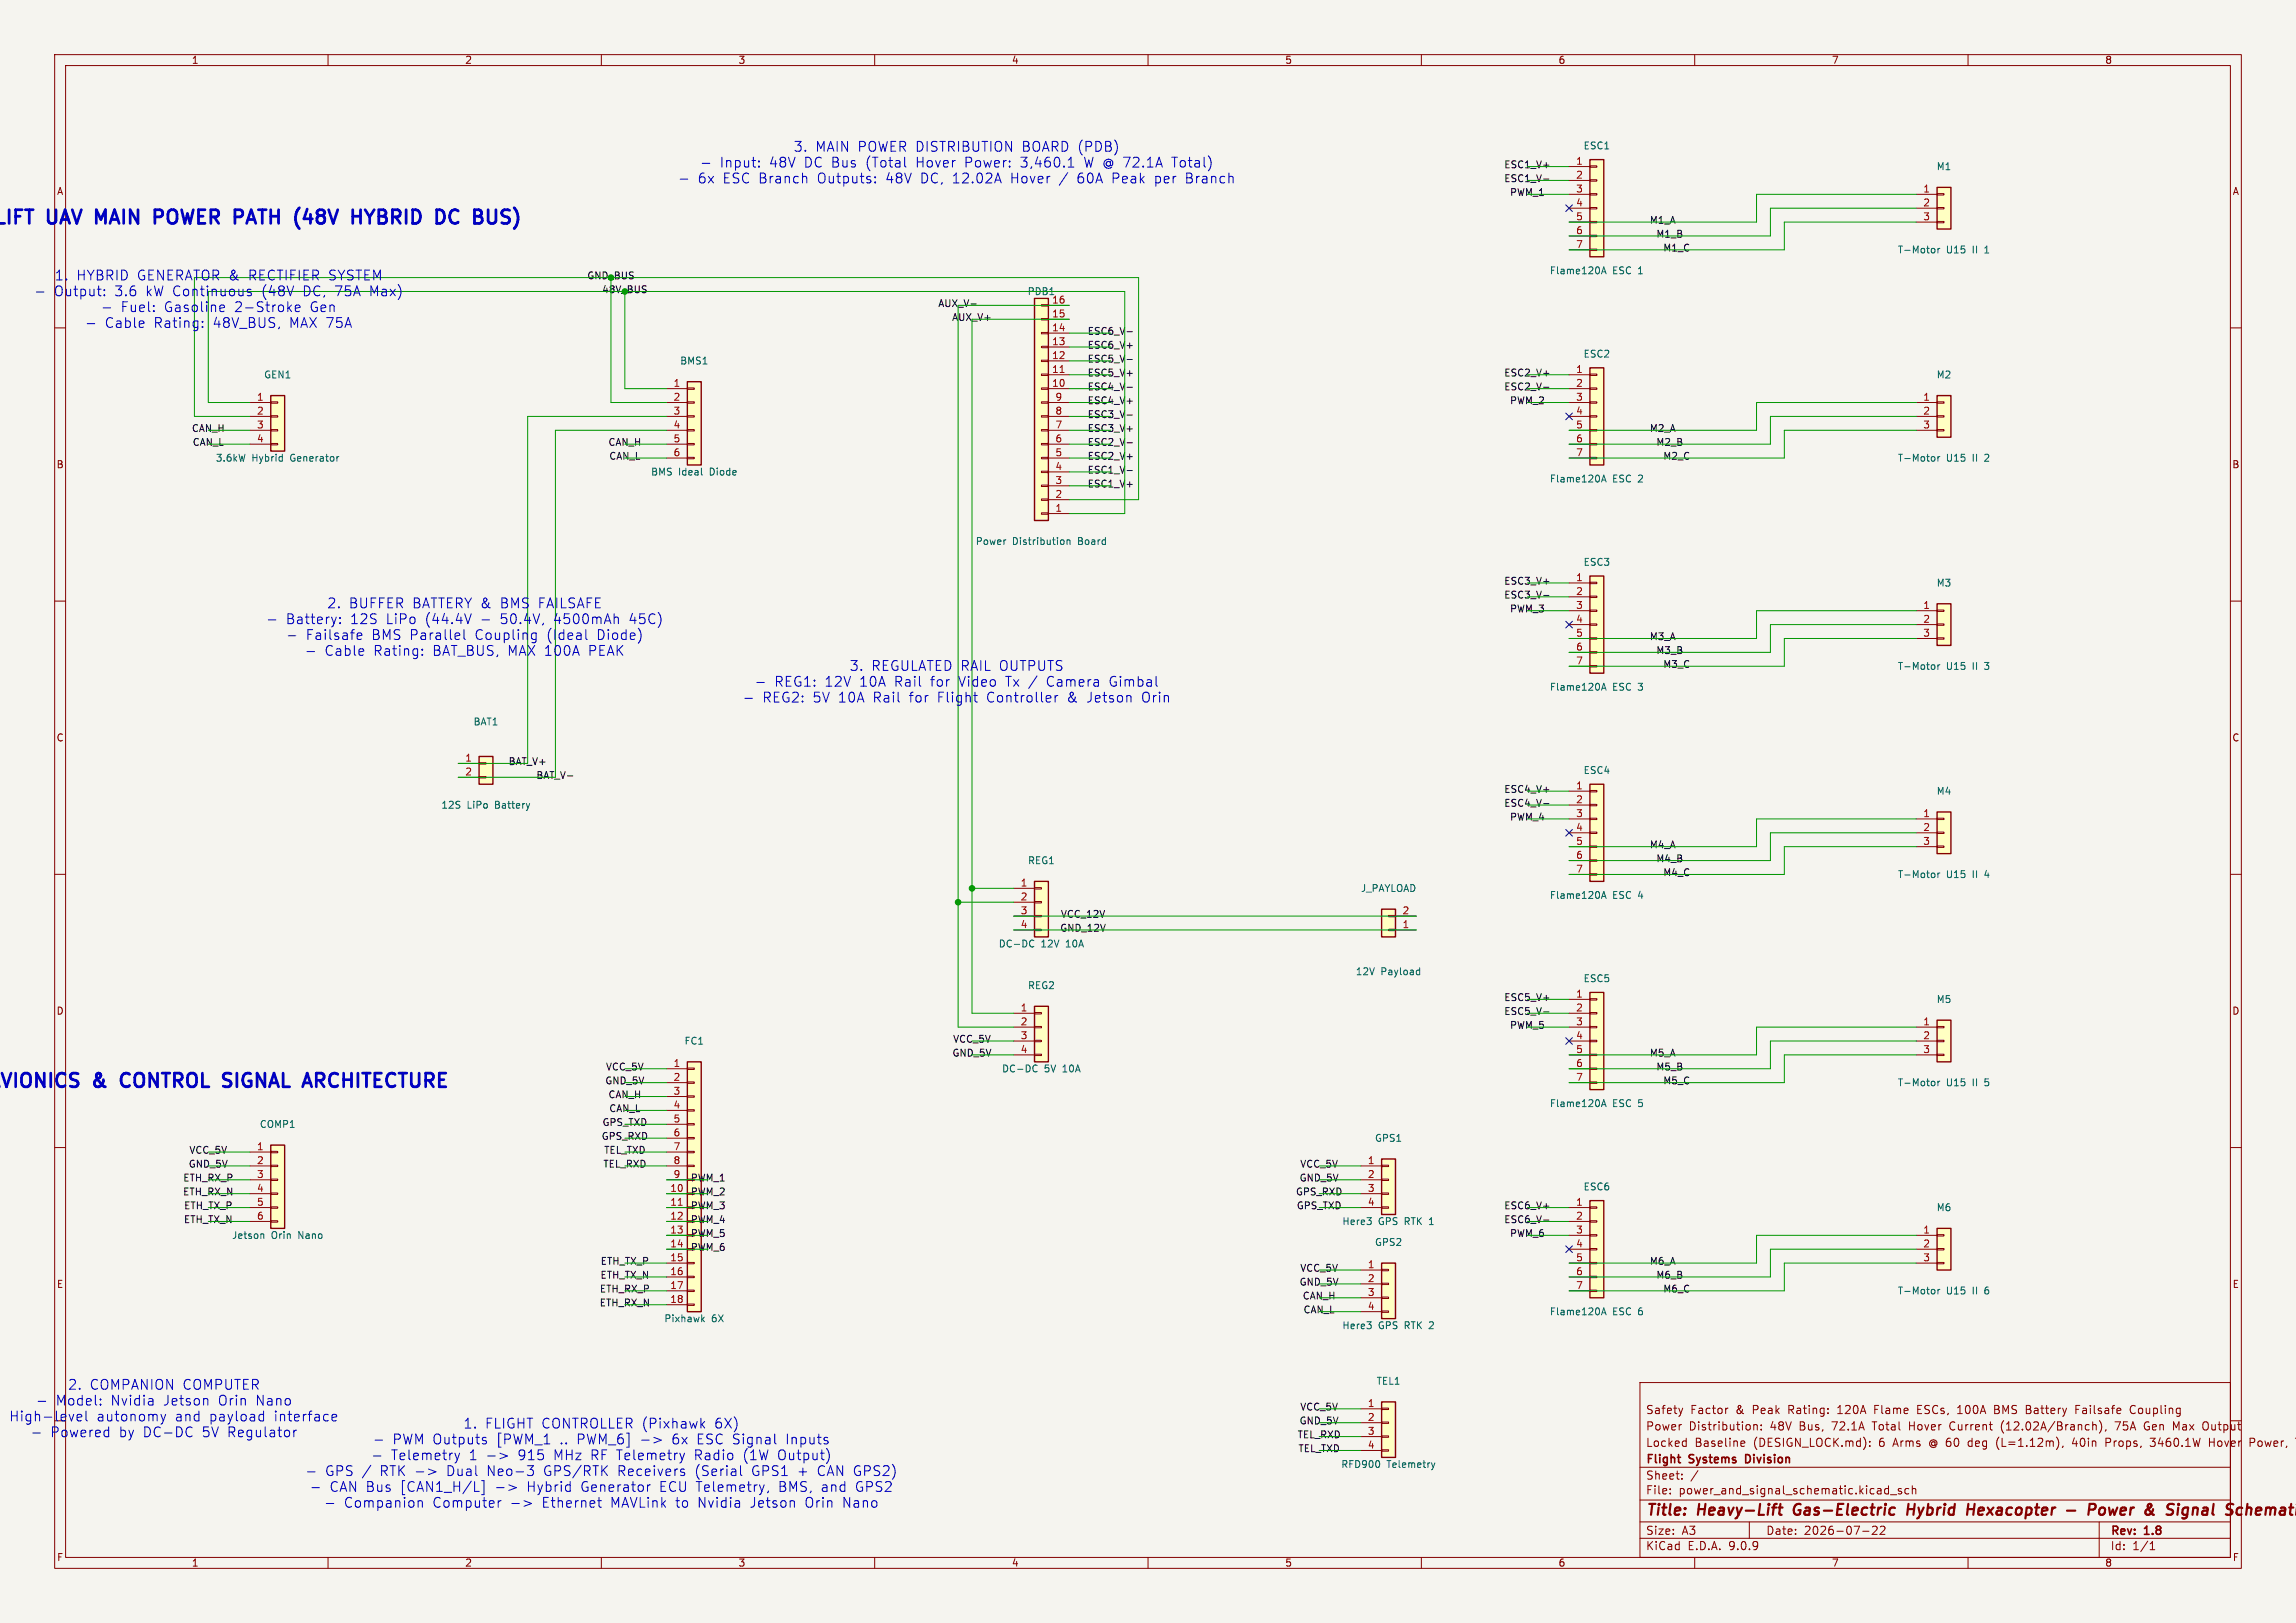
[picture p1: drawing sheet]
<svg xmlns="http://www.w3.org/2000/svg" width="420mm" height="297mm" viewBox="0 0 420 297" stroke-linecap="round" stroke-linejoin="round" font-family="sans-serif">
<defs><g id="words">
<g font-size="3.5" fill="#0000c2">
<text x="-.6" y="41.7">IFT</text>
<text x="8.7" y="41.7">UAV</text>
<text x="18.5" y="41.7">MAIN</text>
<text x="30.2" y="41.7">POWER</text>
<text x="45.9" y="41.7">PATH</text>
<text x="58" y="41.7">(48V</text>
<text x="69.4" y="41.7">HYBRID</text>
<text x="85.8" y="41.7">DC</text>
<text x="93.7" y="41.7">BUS)</text>
<text x="0" y="199.7">VIONICS</text>
<text x="17.2" y="199.7">&amp;</text>
<text x="23.2" y="199.7">CONTROL</text>
<text x="42.9" y="199.7">SIGNAL</text>
<text x="58.6" y="199.7">ARCHITECTURE</text>
</g>
<g font-size="2.8" fill="#840000">
<text x="301" y="277.9">Title:</text>
<text x="310.6" y="277.9">Heavy-Lift</text>
<text x="329" y="277.9">Gas-Electric</text>
<text x="350.5" y="277.9">Hybrid</text>
<text x="362.3" y="277.9">Hexacopter</text>
<text x="381.3" y="277.9">-</text>
<text x="386.1" y="277.9">Power</text>
<text x="397.3" y="277.9">&amp;</text>
<text x="402.1" y="277.9">Signal</text>
<text x="413.7" y="277.9">Schem</text>
</g>
<g font-size="2.5" fill="#0000c2">
<text x="145.1" y="28">3.</text>
<text x="149.2" y="28">MAIN POWER DISTRIBUTION</text>
<text x="187.2" y="28">BOARD (PDB)</text>
<text x="127.6" y="33.8">6x</text>
<text x="131.7" y="30.9">Input:</text>
<text x="132.3" y="33.8">ESC Branch</text>
<text x="140.8" y="30.9">48V</text>
<text x="147.2" y="30.9">DC Bus</text>
<text x="149.7" y="33.8">Outputs:</text>
<text x="158.6" y="30.9">(Total</text>
<text x="162.3" y="33.8">48V</text>
<text x="167.9" y="30.9">Hover</text>
<text x="168.8" y="33.8">DC, 12.02A</text>
<text x="176.9" y="30.9">Power:</text>
<text x="185.4" y="33.8">Hover</text>
<text x="187.2" y="30.9">3,460.1</text>
<text x="194.4" y="33.8">/</text>
<text x="197.8" y="33.8">60A</text>
<text x="199" y="30.9">W @ 72.1A</text>
<text x="204.2" y="33.8">Peak</text>
<text x="212.1" y="33.8">per</text>
<text x="215.3" y="30.9">Total)</text>
<text x="217.9" y="33.8">Branch</text>
<text x="10" y="51.5">1.</text>
<text x="14" y="51.5">HYBRID GENERATOR &amp;</text>
<text x="45.7" y="51.5">RECTIFIER SYSTEM</text>
<text x="9.9" y="54.4">Output:</text>
<text x="21" y="54.4">3.6</text>
<text x="22.1" y="57.3">Fuel:</text>
<text x="26.8" y="54.4">kW Continuous</text>
<text x="30.1" y="57.3">Gasoline</text>
<text x="43" y="57.3">2-Stroke</text>
<text x="48.2" y="54.4">(48V</text>
<text x="55.8" y="54.4">DC, 75A</text>
<text x="56.9" y="57.3">Gen</text>
<text x="68.2" y="54.4">Max)</text>
<text x="19.2" y="60.2">Cable</text>
<text x="28.2" y="60.2">Rating:</text>
<text x="39.1" y="60.2">48V_BUS,</text>
<text x="53.2" y="60.2">MAX 75A</text>
<text x="59.8" y="111.5">2.</text>
<text x="63.8" y="111.5">BUFFER BATTERY &amp;</text>
<text x="91.7" y="111.5">BMS</text>
<text x="98.8" y="111.5">FAILSAFE</text>
<text x="52.3" y="114.4">Battery:</text>
<text x="55.9" y="117.3">Failsafe</text>
<text x="64.1" y="114.4">12S</text>
<text x="68" y="117.3">BMS Parallel</text>
<text x="70.8" y="114.4">LiPo</text>
<text x="78" y="114.4">(44.4V</text>
<text x="87.1" y="117.3">Coupling</text>
<text x="88.2" y="114.4">-</text>
<text x="91.9" y="114.4">50.4V,</text>
<text x="100.3" y="117.3">(Ideal</text>
<text x="101.7" y="114.4">4500mAh</text>
<text x="109.6" y="117.3">Diode)</text>
<text x="115.6" y="114.4">45C)</text>
<text x="59.4" y="120.2">Cable</text>
<text x="68.4" y="120.2">Rating:</text>
<text x="79.3" y="120.2">BAT_BUS, MAX 100A</text>
<text x="108" y="120.2">PEAK</text>
<text x="141.7" y="125.9">REG1: 12V</text>
<text x="155.4" y="123">3.</text>
<text x="157.4" y="125.9">10A</text>
<text x="159.4" y="123">REGULATED</text>
<text x="163.8" y="125.9">Rail</text>
<text x="170.5" y="125.9">for</text>
<text x="175.7" y="125.9">Video</text>
<text x="175.8" y="123">RAIL OUTPUTS</text>
<text x="184.4" y="125.9">Tx /</text>
<text x="192.1" y="125.9">Camera</text>
<text x="203.7" y="125.9">Gimbal</text>
<text x="139.5" y="128.8">REG2: 5V 10A</text>
<text x="159.9" y="128.8">Rail</text>
<text x="166.6" y="128.8">for</text>
<text x="171.8" y="128.8">Flight</text>
<text x="180.9" y="128.8">Controller</text>
<text x="195.8" y="128.8">&amp;</text>
<text x="199.5" y="128.8">Jetson</text>
<text x="209.6" y="128.8">Orin</text>
<text x="10.2" y="257.4">Model:</text>
<text x="12.4" y="254.5">2.</text>
<text x="16.4" y="254.5">COMPANION COMPUTER</text>
<text x="20.3" y="257.4">Nvidia</text>
<text x="30" y="257.4">Jetson</text>
<text x="40.2" y="257.4">Orin</text>
<text x="47.1" y="257.4">Nano</text>
<text x="1.7" y="260.3">High-level</text>
<text x="9.2" y="263.2">Powered</text>
<text x="17.8" y="260.3">autonomy</text>
<text x="21.8" y="263.2">by</text>
<text x="26.3" y="263.2">DC-DC</text>
<text x="32.2" y="260.3">and</text>
<text x="37.2" y="263.2">5V Regulator</text>
<text x="38.5" y="260.3">payload</text>
<text x="50.5" y="260.3">interface</text>
<text x="84.7" y="261.6">1.</text>
<text x="88.7" y="261.6">FLIGHT CONTROLLER (Pixhawk</text>
<text x="131" y="261.6">6X)</text>
<text x="71.5" y="267.4">Telemetry</text>
<text x="71.8" y="264.5">PWM Outputs</text>
<text x="85.8" y="267.4">1</text>
<text x="91" y="264.5">[PWM_1</text>
<text x="95" y="267.4">915</text>
<text x="101.6" y="267.4">MHz RF Telemetry</text>
<text x="102.6" y="264.5">..</text>
<text x="105.8" y="264.5">PWM_6]</text>
<text x="123.4" y="264.5">6x</text>
<text x="127.6" y="267.4">Radio</text>
<text x="128" y="264.5">ESC Signal</text>
<text x="136.6" y="267.4">(1W</text>
<text x="143" y="267.4">Output)</text>
<text x="144.5" y="264.5">Inputs</text>
<text x="59.5" y="270.3">GPS /</text>
<text x="60.3" y="273.2">CAN Bus</text>
<text x="69.6" y="270.3">RTK -&gt;</text>
<text x="73.3" y="273.2">[CAN1_H/L]</text>
<text x="82" y="270.3">Dual</text>
<text x="89.4" y="270.3">Neo-3</text>
<text x="96.7" y="273.2">Hybrid</text>
<text x="99.9" y="270.3">GPS/RTK</text>
<text x="106.6" y="273.2">Generator</text>
<text x="113.6" y="270.3">Receivers</text>
<text x="121.1" y="273.2">ECU Telemetry,</text>
<text x="127.8" y="270.3">(Serial</text>
<text x="138.3" y="270.3">GPS1</text>
<text x="143.1" y="273.2">BMS,</text>
<text x="146.8" y="270.3">+</text>
<text x="150.5" y="270.3">CAN GPS2)</text>
<text x="151" y="273.2">and</text>
<text x="157.3" y="273.2">GPS2</text>
<text x="62.9" y="276.1">Companion</text>
<text x="79.2" y="276.1">Computer</text>
<text x="99.4" y="276.1">Ethernet</text>
<text x="112" y="276.1">MAVLink</text>
<text x="124" y="276.1">to</text>
<text x="128.1" y="276.1">Nvidia</text>
<text x="137.8" y="276.1">Jetson</text>
<text x="147.9" y="276.1">Orin</text>
<text x="154.9" y="276.1">Nano</text>
</g>
<g font-size="2.1" fill="#840000">
<text x="301" y="262">Power</text>
<text x="301" y="259">Safety</text>
<text x="308.9" y="262">Distribution:</text>
<text x="309.2" y="259">Factor</text>
<text x="317.6" y="259">&amp;</text>
<text x="320.7" y="259">Peak</text>
<text x="323.9" y="262">48V</text>
<text x="327.4" y="259">Rating:</text>
<text x="329.3" y="262">Bus,</text>
<text x="335.4" y="262">72.1A</text>
<text x="336.6" y="259">120A</text>
<text x="343" y="262">Total</text>
<text x="343.4" y="259">Flame</text>
<text x="349.8" y="262">Hover</text>
<text x="351.4" y="259">ESCs,</text>
<text x="357.4" y="262">Current</text>
<text x="359" y="259">100A</text>
<text x="365.8" y="259">BMS Battery</text>
<text x="366.9" y="262">(12.02A/Branch),</text>
<text x="381" y="259">Failsafe</text>
<text x="388" y="262">75A</text>
<text x="391.2" y="259">Coupling</text>
<text x="393.4" y="262">Gen</text>
<text x="398.9" y="262">Max</text>
<text x="404.4" y="262">Output</text>
<text x="301" y="268.2">Flight</text>
<text x="301" y="265">Locked</text>
<text x="309.1" y="268.2">Systems</text>
<text x="310" y="265">Baseline</text>
<text x="320" y="268.2">Division</text>
<text x="320.8" y="265">(DESIGN_LOCK.md):</text>
<text x="343.9" y="265">6</text>
<text x="346.6" y="265">Arms</text>
<text x="353.3" y="265">@ 60</text>
<text x="360.7" y="265">deg</text>
<text x="366" y="265">(L=1.12m),</text>
<text x="380.1" y="265">40in</text>
<text x="386.3" y="265">Props,</text>
<text x="394.7" y="265">3460.1W</text>
<text x="405.6" y="265">Hover</text>
<text x="413.2" y="265">Power,</text>
<text x="301" y="273.7">File:</text>
<text x="301" y="271">Sheet:</text>
<text x="307.1" y="273.7">power_and_signal_schematic.kicad_sch</text>
<text x="301" y="281.1">Size:</text>
<text x="307.6" y="281.1">A3</text>
<text x="323" y="281.1">Date:</text>
<text x="330" y="281.1">2026-07-22</text>
<text x="386" y="281.3">Rev:</text>
<text x="392.4" y="281.3">1.8</text>
<text x="301" y="283.9">KiCad</text>
<text x="308.7" y="283.9">E.D.A.</text>
<text x="316.3" y="283.9">9.0.9</text>
<text x="386" y="283.9">Id:</text>
<text x="390.1" y="283.9">1/1</text>
</g>
<g font-size="1.8" fill="#840000">
<text x="35" y="11.9">1</text>
<text x="85" y="11.9">2</text>
<text x="135" y="11.9">3</text>
<text x="185" y="11.9">4</text>
<text x="235" y="11.9">5</text>
<text x="285" y="11.9">6</text>
<text x="335" y="11.9">7</text>
<text x="385" y="11.9">8</text>
<text x="10.3" y="35.9">A</text>
<text x="408.3" y="35.9">A</text>
<text x="10.3" y="85.9">B</text>
<text x="408.2" y="85.9">B</text>
<text x="10.3" y="135.9">C</text>
<text x="408.2" y="135.9">C</text>
<text x="10.3" y="185.9">D</text>
<text x="408.2" y="185.9">D</text>
<text x="10.3" y="235.9">E</text>
<text x="408.3" y="235.9">E</text>
<text x="10.3" y="285.9">F</text>
<text x="35" y="286.9">1</text>
<text x="85" y="286.9">2</text>
<text x="135" y="286.9">3</text>
<text x="185" y="286.9">4</text>
<text x="235" y="286.9">5</text>
<text x="285" y="286.9">6</text>
<text x="335" y="286.9">7</text>
<text x="385" y="286.9">8</text>
<text x="408.3" y="285.9">F</text>
</g>
<g font-size="1.8" fill="#006464">
<text x="289.6" y="27.5">ESC1</text>
<text x="354.2" y="31.3">M1</text>
<text x="347.1" y="46.6">T-Motor</text>
<text x="356" y="46.6">U15</text>
<text x="361" y="46.6">II</text>
<text x="363.3" y="46.6">1</text>
<text x="283.4" y="50.4">Flame120A</text>
<text x="295" y="50.4">ESC 1</text>
<text x="187.9" y="54.2">PDB1</text>
<text x="192.4" y="55.6">16</text>
<text x="289.6" y="65.6">ESC2</text>
<text x="48.2" y="69.4">GEN1</text>
<text x="124.3" y="66.9">BMS1</text>
<text x="354.2" y="69.4">M2</text>
<text x="39.4" y="84.7">3.6kW</text>
<text x="46.1" y="84.7">Hybrid</text>
<text x="53.2" y="84.7">Generator</text>
<text x="119" y="87.2">BMS</text>
<text x="124.1" y="87.2">Ideal</text>
<text x="129.9" y="87.2">Diode</text>
<text x="283.4" y="88.5">Flame120A</text>
<text x="295" y="88.5">ESC 2</text>
<text x="347.1" y="84.7">T-Motor</text>
<text x="356" y="84.7">U15</text>
<text x="361" y="84.7">II</text>
<text x="363.3" y="84.7">2</text>
<text x="178.4" y="99.9">Power</text>
<text x="185.2" y="99.9">Distribution</text>
<text x="197.3" y="99.9">Board</text>
<text x="289.6" y="103.7">ESC3</text>
<text x="354.2" y="107.5">M3</text>
<text x="347.1" y="122.8">T-Motor</text>
<text x="356" y="122.8">U15</text>
<text x="361" y="122.8">II</text>
<text x="363.3" y="122.8">3</text>
<text x="283.4" y="126.6">Flame120A</text>
<text x="295" y="126.6">ESC 3</text>
<text x="86.5" y="132.9">BAT1</text>
<text x="289.6" y="141.8">ESC4</text>
<text x="80.6" y="148.2">12S</text>
<text x="85.4" y="148.2">LiPo</text>
<text x="90.7" y="148.2">Battery</text>
<text x="354.2" y="145.6">M4</text>
<text x="187.9" y="158.3">REG1</text>
<text x="347.1" y="160.9">T-Motor</text>
<text x="356" y="160.9">U15</text>
<text x="361" y="160.9">II</text>
<text x="363.3" y="160.9">4</text>
<text x="248.8" y="163.4">J_PAYLOAD</text>
<text x="283.4" y="164.7">Flame120A</text>
<text x="295" y="164.7">ESC 4</text>
<text x="182.6" y="173.6">DC-DC</text>
<text x="190.4" y="173.6">12V</text>
<text x="195.1" y="173.6">10A</text>
<text x="247.9" y="178.7">12V</text>
<text x="252.6" y="178.7">Payload</text>
<text x="289.6" y="179.9">ESC5</text>
<text x="187.9" y="181.2">REG2</text>
<text x="354.2" y="183.7">M5</text>
<text x="125.1" y="191.4">FC1</text>
<text x="183.2" y="196.4">DC-DC</text>
<text x="191" y="196.4">5V</text>
<text x="194.5" y="196.4">10A</text>
<text x="283.4" y="202.8">Flame120A</text>
<text x="295" y="202.8">ESC 5</text>
<text x="347.1" y="199">T-Motor</text>
<text x="356" y="199">U15</text>
<text x="361" y="199">II</text>
<text x="363.3" y="199">5</text>
<text x="47.4" y="206.6">COMP1</text>
<text x="251.4" y="209.1">GPS1</text>
<text x="289.6" y="218">ESC6</text>
<text x="354.2" y="221.8">M6</text>
<text x="42.4" y="226.9">Jetson</text>
<text x="49.6" y="226.9">Orin</text>
<text x="54.7" y="226.9">Nano</text>
<text x="245.5" y="224.4">Here3</text>
<text x="252.1" y="224.4">GPS RTK 1</text>
<text x="251.4" y="228.2">GPS2</text>
<text x="347.1" y="237.1">T-Motor</text>
<text x="356" y="237.1">U15</text>
<text x="361" y="237.1">II</text>
<text x="363.3" y="237.1">6</text>
<text x="121.4" y="242.2">Pixhawk</text>
<text x="130.2" y="242.2">6X</text>
<text x="245.5" y="243.4">Here3</text>
<text x="252.1" y="243.4">GPS RTK 2</text>
<text x="283.4" y="240.9">Flame120A</text>
<text x="295" y="240.9">ESC 6</text>
<text x="251.7" y="253.6">TEL1</text>
<text x="245.3" y="268.8">RFD900</text>
<text x="253.7" y="268.8">Telemetry</text>
</g>
<g font-size="1.8" fill="#0f0f0f">
<text x="275.1" y="31">ESC1_V+</text>
<text x="275.1" y="33.5">ESC1_V-</text>
<text x="276.1" y="36.1">PWM_1</text>
<text x="301.7" y="41.2">M1_A</text>
<text x="302.9" y="43.7">M1_B</text>
<text x="304.2" y="46.2">M1_C</text>
<text x="171.5" y="56.4">AUX_V-</text>
<text x="174.1" y="58.9">AUX_V+</text>
<text x="198.9" y="64">ESC6_V+</text>
<text x="198.9" y="61.5">ESC6_V-</text>
<text x="198.9" y="71.6">ESC4_V-</text>
<text x="198.9" y="69.1">ESC5_V+</text>
<text x="198.9" y="66.6">ESC5_V-</text>
<text x="275.1" y="69.1">ESC2_V+</text>
<text x="275.1" y="71.6">ESC2_V-</text>
<text x="198.9" y="74.2">ESC4_V+</text>
<text x="198.9" y="76.7">ESC3_V-</text>
<text x="276.1" y="74.2">PWM_2</text>
<text x="35" y="79.3">CAN_H</text>
<text x="35.2" y="81.8">CAN_L</text>
<text x="111.2" y="81.8">CAN_H</text>
<text x="198.9" y="81.8">ESC2_V-</text>
<text x="198.9" y="79.3">ESC3_V+</text>
<text x="301.7" y="79.3">M2_A</text>
<text x="302.9" y="81.8">M2_B</text>
<text x="111.4" y="84.3">CAN_L</text>
<text x="198.9" y="86.9">ESC1_V-</text>
<text x="198.9" y="84.3">ESC2_V+</text>
<text x="198.9" y="89.4">ESC1_V+</text>
<text x="304.2" y="84.3">M2_C</text>
<text x="275.1" y="107.2">ESC3_V+</text>
<text x="275.1" y="109.7">ESC3_V-</text>
<text x="276.1" y="112.3">PWM_3</text>
<text x="301.7" y="117.4">M3_A</text>
<text x="302.9" y="119.9">M3_B</text>
<text x="304.2" y="122.4">M3_C</text>
<text x="92.9" y="140.2">BAT_V+</text>
<text x="98" y="142.8">BAT_V-</text>
<text x="275.1" y="145.3">ESC4_V+</text>
<text x="275.1" y="147.8">ESC4_V-</text>
<text x="276.1" y="150.4">PWM_4</text>
<text x="301.7" y="155.5">M4_A</text>
<text x="302.9" y="158">M4_B</text>
<text x="304.2" y="160.5">M4_C</text>
<text x="193.8" y="170.7">GND_12V</text>
<text x="194" y="168.2">VCC_12V</text>
<text x="275.1" y="183.4">ESC5_V+</text>
<text x="275.1" y="185.9">ESC5_V-</text>
<text x="174.3" y="191">VCC_5V</text>
<text x="276.1" y="188.5">PWM_5</text>
<text x="110.8" y="196.1">VCC_5V</text>
<text x="174.1" y="193.6">GND_5V</text>
<text x="301.7" y="193.6">M5_A</text>
<text x="302.9" y="196.1">M5_B</text>
<text x="110.6" y="198.6">GND_5V</text>
<text x="111.2" y="201.2">CAN_H</text>
<text x="111.4" y="203.7">CAN_L</text>
<text x="304.2" y="198.6">M5_C</text>
<text x="110" y="208.8">GPS_RXD</text>
<text x="110.1" y="206.3">GPS_TXD</text>
<text x="34.4" y="213.9">GND_5V</text>
<text x="34.6" y="211.3">VCC_5V</text>
<text x="110.3" y="213.9">TEL_RXD</text>
<text x="110.4" y="211.3">TEL_TXD</text>
<text x="237.8" y="213.9">VCC_5V</text>
<text x="33.4" y="219">ETH_RX_N</text>
<text x="33.4" y="216.4">ETH_RX_P</text>
<text x="33.6" y="221.5">ETH_TX_P</text>
<text x="126.3" y="221.5">PWM_3</text>
<text x="126.3" y="216.4">PWM_1</text>
<text x="126.3" y="219">PWM_2</text>
<text x="237" y="219">GPS_RXD</text>
<text x="237.1" y="221.5">GPS_TXD</text>
<text x="237.6" y="216.4">GND_5V</text>
<text x="275.1" y="221.5">ESC6_V+</text>
<text x="33.6" y="224">ETH_TX_N</text>
<text x="126.3" y="224">PWM_4</text>
<text x="126.3" y="226.6">PWM_5</text>
<text x="275.1" y="224">ESC6_V-</text>
<text x="276.1" y="226.6">PWM_6</text>
<text x="109.8" y="231.7">ETH_TX_P</text>
<text x="126.3" y="229.1">PWM_6</text>
<text x="237.8" y="232.9">VCC_5V</text>
<text x="301.7" y="231.7">M6_A</text>
<text x="109.6" y="239.3">ETH_RX_N</text>
<text x="109.6" y="236.7">ETH_RX_P</text>
<text x="109.8" y="234.2">ETH_TX_N</text>
<text x="237.6" y="235.5">GND_5V</text>
<text x="238.2" y="238">CAN_H</text>
<text x="302.9" y="234.2">M6_B</text>
<text x="304.2" y="236.7">M6_C</text>
<text x="238.4" y="240.5">CAN_L</text>
<text x="237.3" y="263.4">TEL_RXD</text>
<text x="237.6" y="260.9">GND_5V</text>
<text x="237.8" y="258.3">VCC_5V</text>
<text x="237.4" y="265.9">TEL_TXD</text>
</g>
<g font-size="1.8" fill="#a90000">
<text x="288.2" y="30.2">1</text>
<text x="288.2" y="32.8">2</text>
<text x="288.2" y="35.3">3</text>
<text x="351.7" y="35.3">1</text>
<text x="288.2" y="37.8">4</text>
<text x="288.2" y="40.4">5</text>
<text x="351.7" y="37.8">2</text>
<text x="351.7" y="40.4">3</text>
<text x="288.2" y="42.9">6</text>
<text x="288.2" y="45.5">7</text>
<text x="192.4" y="58.2">15</text>
<text x="192.4" y="65.8">12</text>
<text x="192.4" y="63.2">13</text>
<text x="192.4" y="60.7">14</text>
<text x="123.1" y="70.9">1</text>
<text x="192.4" y="70.9">10</text>
<text x="192.4" y="68.3">11</text>
<text x="288.2" y="68.3">1</text>
<text x="288.2" y="70.9">2</text>
<text x="46.9" y="73.4">1</text>
<text x="46.9" y="75.9">2</text>
<text x="123.1" y="73.4">2</text>
<text x="123.1" y="75.9">3</text>
<text x="193" y="75.9">8</text>
<text x="193" y="73.4">9</text>
<text x="288.2" y="73.4">3</text>
<text x="288.2" y="75.9">4</text>
<text x="351.7" y="73.4">1</text>
<text x="351.7" y="75.9">2</text>
<text x="46.9" y="78.5">3</text>
<text x="46.9" y="81">4</text>
<text x="123.1" y="78.5">4</text>
<text x="123.1" y="81">5</text>
<text x="123.1" y="83.6">6</text>
<text x="193" y="83.6">5</text>
<text x="193" y="81">6</text>
<text x="193" y="78.5">7</text>
<text x="288.2" y="78.5">5</text>
<text x="288.2" y="81">6</text>
<text x="288.2" y="83.6">7</text>
<text x="351.7" y="78.5">3</text>
<text x="193" y="88.6">3</text>
<text x="193" y="86.1">4</text>
<text x="193" y="93.7">1</text>
<text x="193" y="91.2">2</text>
<text x="288.2" y="106.4">1</text>
<text x="288.2" y="109">2</text>
<text x="288.2" y="111.5">3</text>
<text x="351.7" y="111.5">1</text>
<text x="288.2" y="114">4</text>
<text x="288.2" y="116.6">5</text>
<text x="288.2" y="119.1">6</text>
<text x="351.7" y="114">2</text>
<text x="351.7" y="116.6">3</text>
<text x="288.2" y="121.7">7</text>
<text x="85" y="139.4">1</text>
<text x="85" y="142">2</text>
<text x="288.2" y="144.5">1</text>
<text x="288.2" y="147.1">2</text>
<text x="288.2" y="149.6">3</text>
<text x="351.7" y="149.6">1</text>
<text x="288.2" y="152.1">4</text>
<text x="288.2" y="154.7">5</text>
<text x="351.7" y="152.1">2</text>
<text x="351.7" y="154.7">3</text>
<text x="288.2" y="157.2">6</text>
<text x="288.2" y="159.8">7</text>
<text x="186.6" y="162.3">1</text>
<text x="186.6" y="164.8">2</text>
<text x="186.6" y="167.4">3</text>
<text x="256.5" y="167.4">2</text>
<text x="186.6" y="169.9">4</text>
<text x="256.5" y="169.9">1</text>
<text x="186.6" y="185.2">1</text>
<text x="288.2" y="182.6">1</text>
<text x="288.2" y="185.2">2</text>
<text x="186.6" y="187.7">2</text>
<text x="186.6" y="190.2">3</text>
<text x="288.2" y="187.7">3</text>
<text x="288.2" y="190.2">4</text>
<text x="351.7" y="187.7">1</text>
<text x="351.7" y="190.2">2</text>
<text x="123.1" y="195.3">1</text>
<text x="123.1" y="197.9">2</text>
<text x="186.6" y="192.8">4</text>
<text x="288.2" y="192.8">5</text>
<text x="288.2" y="195.3">6</text>
<text x="288.2" y="197.9">7</text>
<text x="351.7" y="192.8">3</text>
<text x="123.1" y="200.4">3</text>
<text x="123.1" y="202.9">4</text>
<text x="123.1" y="205.5">5</text>
<text x="123.1" y="208">6</text>
<text x="46.9" y="210.6">1</text>
<text x="46.9" y="213.1">2</text>
<text x="46.9" y="215.6">3</text>
<text x="123.1" y="210.6">7</text>
<text x="123.1" y="213.1">8</text>
<text x="123.1" y="215.6">9</text>
<text x="250.1" y="213.1">1</text>
<text x="250.1" y="215.6">2</text>
<text x="46.9" y="218.2">4</text>
<text x="46.9" y="220.7">5</text>
<text x="122.5" y="218.2">10</text>
<text x="122.5" y="220.7">11</text>
<text x="250.1" y="218.2">3</text>
<text x="250.1" y="220.7">4</text>
<text x="288.2" y="220.7">1</text>
<text x="46.9" y="223.3">6</text>
<text x="122.5" y="223.3">12</text>
<text x="122.5" y="225.8">13</text>
<text x="288.2" y="223.3">2</text>
<text x="288.2" y="225.8">3</text>
<text x="351.7" y="225.8">1</text>
<text x="122.5" y="228.3">14</text>
<text x="122.5" y="230.9">15</text>
<text x="122.5" y="233.4">16</text>
<text x="250.1" y="232.2">1</text>
<text x="288.2" y="228.3">4</text>
<text x="288.2" y="230.9">5</text>
<text x="288.2" y="233.4">6</text>
<text x="351.7" y="228.3">2</text>
<text x="351.7" y="230.9">3</text>
<text x="122.5" y="236">17</text>
<text x="122.5" y="238.5">18</text>
<text x="250.1" y="234.7">2</text>
<text x="250.1" y="237.2">3</text>
<text x="250.1" y="239.8">4</text>
<text x="288.2" y="236">7</text>
<text x="250.1" y="257.6">1</text>
<text x="250.1" y="260.1">2</text>
<text x="250.1" y="262.6">3</text>
<text x="250.1" y="265.2">4</text>
</g>
<g font-size="1.8" fill="#009600">
<text x="107.3" y="51.3">GND_BUS</text>
<text x="110.1" y="53.9">48V_BUS</text>
</g>
</g></defs>
<path d="M0 0h420v297h-420z" fill="#f5f4ef" stroke="#f5f4ef" stroke-width=".18"/>
<g fill="none" stroke="#840000" stroke-width=".18">
<path d="M10 10h400v277h-400zM12 12h396v273h-396zM60 10v2M110 10v2M160 10v2M210 10v2M260 10v2M310 10v2M360 10v2M10 60h2M408 60h2M10 110h2"/>
<path d="M408 110h2M10 160h2M408 160h2M10 210h2M408 210h2M300 253h108v32h-108zM307.8 257.7l-.4 1M316.1 257.7l-.3 .1M350.8 257.9h.5M351.5 257.2h-.7v1.5h.7M358.1 258.7h.8M358.5 257.2l-.4 .4"/>
<path d="M364.9 257.9h.5M365.4 257.2h-.5v1.5h.5M379.7 257.9h.5M380.4 257.2h-.7v1.5M384 260a1.72 1.72 0 0 1 0 2.3M390.6 257.3a.6 .6 0 0 0-.8 0 .6 .6 0 0 0-.1 .7 .56 .56 0 0 0 .3 .6 .56 .56 0 0 0 .6-.1M300 278.5h108M300 274.5h108M300 268.5h108M305.5 273.2v.2M305.5 272.5v.1M307.7 270.5v.2"/>
<path d="M307.7 269.8v.1M308.3 263.7l.1 .1M308.4 263.2v1.5M308.4 264.6l-.1 .1M310.6 269.1l-1.3 1.9M318.7 263.7l.4 .1 .1 .2-.8 .2M319.1 264.6l-.4 .1M320 278.5v3M320.8 260.7v1M320.8 260.8l.2-.1 .4 .1v.9M322.2 261.5v.2M322.2 260.8v.1"/>
<path d="M342 264.5v.2M342 263.8v.1M342.5 279.4l.6-.1 .2 .1 .1 .3-1 1.1h1M343.9 279.4l.6-.1 .2 .1 .1 .3-.9 1.1h.9M345 272.4l.4 .1M345.4 271.9v1.5M345.4 273.3l-.4 .1M345.8 273.5h1.1M347.8 272.5l-.4-.1-.2 .2 .1 .2 .5 .2v.3h-.6M349.2 272.5l-.5-.1-.3 .3v.4l.2 .2h.6M349.8 272.5l.2-.1 .4 .1v.9M349.8 271.9v1.5"/>
<path d="M356.8 260.4l-.1 .4 .1 .7M360.1 263.8v.7M365.4 263.3l-.2 .7 .2 1M366.3 260.3l-.2 .7 .2 1M377.4 264.6l-.2 .3M379.4 263.1l-.3 1.1h.9M383 260.7h.2l.2 .2v.8M384 278.5v6.5M385.2 261.6l-.1 .3M385.2 264h.6M385.8 263.2h-.6v1.5M386.9 260.2h1l-.7 1.5"/>
<path d="M392.4 261.5l.5 .2M392.9 260.2l-.5 .2M393.3 264.5l.2 .2 .6-.1M393.3 263.2h.9l-.5 .6h.4M397.6 260.2l.5 1.1 .5-1.1M403.3 260.2h.3l.3 .2M403.9 261.5l-.3 .2h-.3M404.2 263.2v1.5M404.2 263.9h.8M405 263.2v1.5M411.6 263.2h.6l.2 .3-.1 .4-.7 .1M60 285v2"/>
<path d="M110 285v2M160 285v2M210 285v2M260 285v2M300 281.5h108M310 285v2M340.7 280.2h1.2M360 285v2M393.3 283.6h.9M393.3 282.5l.4-.4v1.5"/>
</g>
<g fill="none" stroke="#840000" stroke-width=".4">
<path d="M325.3 275.9h.8M325.7 275.2l-.2 1.7v.2l.4 .1M328.4 275.5a1.27 1.27 0 0 0 0 1.6M346.1 275.9l.5 .1M346.5 277.1l-.2 .1M349 276.2h1.1M349.1 275.2l-.2 2M359.9 276.2h1.2M361.2 275.2l-.2 2M378.1 276.4h1.5M383.2 276.1a.51 .51 0 0 0-.2-.9h-.7l-.3 2M384.1 276.1a.52 .52 0 0 1 .6-.2 .52 .52 0 0 1 .4 .4l-.1 .5a.55 .55 0 0 1-.5 .4 .55 .55 0 0 1-.5-.4z"/>
<path d="M396.3 277.1l.3 .1M396.6 275.4l-.1 .2v.4M401.2 275.9l-.2 1.3M401.5 275.9l-.3 .2M411.6 275.9l.2 .3-.1 1M413 275.9l-.3 .3-.1 .7 .3 .3h.3M413.6 276.3l-.9 .2"/>
</g>
<path d="M306.8 266.7h.6M307.3 267.7h.1M319.7 266.2h-.4v1.5h.4" fill="none" stroke="#840000" stroke-width=".3"/>
<path d="M290.8 67.3h2.6v17.8h-2.6z" fill="#ffffc2"/>
<path d="M290.8 67.3h2.6v17.8h-2.6z" fill="none" stroke="#840000" stroke-width=".25"/>
<g fill="none" stroke="#840000" stroke-width=".18">
<path d="M287 68.6h3.8M287 71.1h3.8M287 73.7h3.8M287 76.2h3.8M287 78.7h3.8M290.8 68.5h1.3v.2h-1.3zM290.8 71h1.3v.2h-1.3zM290.8 73.5h1.3v.3h-1.3zM290.8 76.1h1.3v.2h-1.3zM290.8 78.6h1.3v.3h-1.3zM287 81.3h3.8M287 83.8h3.8"/>
<path d="M290.8 81.2h1.3v.2h-1.3zM290.8 83.7h1.3v.2h-1.3z"/>
</g>
<path d="M292.9 88.2l.5-1.3 .4 1.3M293.1 87.8h.6" fill="none" stroke="#006464" stroke-width=".18"/>
<path d="M354.3 148.6h2.6v7.6h-2.6z" fill="#ffffc2"/>
<path d="M354.3 148.6h2.6v7.6h-2.6z" fill="none" stroke="#840000" stroke-width=".25"/>
<path d="M350.5 149.9h3.8M350.5 152.4h3.8M350.5 154.9h3.8M354.3 149.7h1.3v.3h-1.3zM354.3 152.3h1.3v.2h-1.3zM354.3 154.8h1.3v.3h-1.3z" fill="none" stroke="#840000" stroke-width=".18"/>
<path d="M353.8 159.8l.1 .2-.1 .5M354.5 159.8v.8M354.8 159.8l-.3 .2" fill="none" stroke="#006464" stroke-width=".18"/>
<path d="M49.5 72.4h2.6v10.2h-2.6z" fill="#ffffc2"/>
<path d="M49.5 72.4h2.6v10.2h-2.6z" fill="none" stroke="#840000" stroke-width=".25"/>
<path d="M45.7 73.7h3.8M45.7 76.2h3.8M45.7 78.7h3.8M49.5 73.5h1.3v.3h-1.3zM49.5 76.1h1.3v.2h-1.3zM49.5 78.6h1.3v.3h-1.3zM45.7 81.3h3.8M49.5 81.2h1.3v.2h-1.3z" fill="none" stroke="#840000" stroke-width=".18"/>
<path d="M62 83.6h-.3" fill="none" stroke="#006464" stroke-width=".18"/>
<path d="M290.8 143.5h2.6v17.8h-2.6z" fill="#ffffc2"/>
<path d="M290.8 143.5h2.6v17.8h-2.6z" fill="none" stroke="#840000" stroke-width=".25"/>
<g fill="none" stroke="#840000" stroke-width=".18">
<path d="M287 144.8h3.8M287 147.3h3.8M287 149.9h3.8M287 152.4h3.8M287 154.9h3.8M287 157.5h3.8M290.8 144.7h1.3v.2h-1.3zM290.8 147.2h1.3v.2h-1.3zM290.8 149.7h1.3v.3h-1.3zM290.8 152.3h1.3v.2h-1.3zM290.8 154.8h1.3v.3h-1.3zM290.8 157.4h1.3v.2h-1.3z"/>
<path d="M290.8 159.9h1.3v.2h-1.3zM287 160h3.8"/>
</g>
<path d="M292.9 164.4l.5-1.3 .4 1.3M293.1 164h.6" fill="none" stroke="#006464" stroke-width=".18"/>
<path d="M290.8 219.7h2.6v17.8h-2.6z" fill="#ffffc2"/>
<path d="M290.8 219.7h2.6v17.8h-2.6z" fill="none" stroke="#840000" stroke-width=".25"/>
<g fill="none" stroke="#840000" stroke-width=".18">
<path d="M287 221h3.8M287 223.5h3.8M287 226.1h3.8M287 228.6h3.8M287 231.1h3.8M287 233.7h3.8M287 236.2h3.8M290.8 220.9h1.3v.2h-1.3zM290.8 223.4h1.3v.2h-1.3zM290.8 225.9h1.3v.3h-1.3zM290.8 228.5h1.3v.2h-1.3zM290.8 231h1.3v.3h-1.3z"/>
<path d="M290.8 233.6h1.3v.2h-1.3zM290.8 236.1h1.3v.2h-1.3z"/>
</g>
<path d="M292.9 240.6l.5-1.3 .4 1.3M293.1 240.2h.6" fill="none" stroke="#006464" stroke-width=".18"/>
<path d="M252.7 166.4h2.6v5.1h-2.6z" fill="#ffffc2"/>
<path d="M252.7 166.4h2.6v5.1h-2.6z" fill="none" stroke="#840000" stroke-width=".25"/>
<path d="M254 170.1h1.3v.2h-1.3zM254 167.5h1.3v.3h-1.3zM255.3 170.2h3.8M255.3 167.6h3.8" fill="none" stroke="#840000" stroke-width=".18"/>
<path d="M259.3 177.5l.4 .1M259.7 177.1v1.3M259.7 178.3l-.4 .1" fill="none" stroke="#006464" stroke-width=".18"/>
<path d="M290.8 105.4h2.6v17.8h-2.6z" fill="#ffffc2"/>
<path d="M290.8 105.4h2.6v17.8h-2.6z" fill="none" stroke="#840000" stroke-width=".25"/>
<g fill="none" stroke="#840000" stroke-width=".18">
<path d="M287 106.7h3.8M287 109.2h3.8M287 111.8h3.8M287 114.3h3.8M287 116.8h3.8M287 119.4h3.8M290.8 106.6h1.3v.2h-1.3zM290.8 109.1h1.3v.2h-1.3zM290.8 111.6h1.3v.3h-1.3zM290.8 114.2h1.3v.2h-1.3zM290.8 116.7h1.3v.3h-1.3zM290.8 119.3h1.3v.2h-1.3z"/>
<path d="M287 121.9h3.8M290.8 121.8h1.3v.2h-1.3z"/>
</g>
<path d="M292.9 126.3l.5-1.3 .4 1.3M293.1 125.9h.6" fill="none" stroke="#006464" stroke-width=".18"/>
<path d="M87.6 138.4h2.6v5.1h-2.6z" fill="#ffffc2"/>
<path d="M87.6 138.4h2.6v5.1h-2.6z" fill="none" stroke="#840000" stroke-width=".25"/>
<path d="M83.8 139.7h3.8M87.6 139.6h1.3v.2h-1.3zM83.8 142.2h3.8M87.6 142.1h1.3v.3h-1.3z" fill="none" stroke="#840000" stroke-width=".18"/>
<path d="M96.9 147.1l-.3 .8" fill="none" stroke="#006464" stroke-width=".18"/>
<path d="M189.2 184.2h2.6v10.1h-2.6z" fill="#ffffc2"/>
<path d="M189.2 184.2h2.6v10.1h-2.6z" fill="none" stroke="#840000" stroke-width=".25"/>
<path d="M185.4 185.4h3.8M185.4 188h3.8M185.4 190.5h3.8M185.4 193h3.8M189.2 185.3h1.3v.2h-1.3zM189.2 187.8h1.3v.3h-1.3zM189.2 190.4h1.3v.2h-1.3zM189.2 192.9h1.3v.3h-1.3z" fill="none" stroke="#840000" stroke-width=".18"/>
<path d="M189.4 194.9l.3 .1M189.7 196l-.3 .2" fill="none" stroke="#006464" stroke-width=".18"/>
<path d="M125.7 194.3h2.6v45.7h-2.6z" fill="#ffffc2"/>
<path d="M125.7 194.3h2.6v45.7h-2.6z" fill="none" stroke="#840000" stroke-width=".25"/>
<g fill="none" stroke="#840000" stroke-width=".18">
<path d="M121.9 195.6h3.8M121.9 198.1h3.8M125.7 195.5h1.3v.2h-1.3zM125.7 198h1.3v.2h-1.3zM121.9 200.7h3.8M121.9 203.2h3.8M121.9 205.7h3.8M121.9 208.3h3.8M121.9 210.8h3.8M121.9 213.4h3.8M121.9 215.9h3.8M121.9 218.4h3.8"/>
<path d="M125.7 200.5h1.3v.3h-1.3zM125.7 203.1h1.3v.2h-1.3zM125.7 205.6h1.3v.3h-1.3zM125.7 208.2h1.3v.2h-1.3zM125.7 210.7h1.3v.2h-1.3zM125.7 213.2h1.3v.3h-1.3zM125.7 215.8h1.3v.2h-1.3zM125.7 218.3h1.3v.3h-1.3zM121.9 221h3.8M121.9 223.5h3.8M121.9 226.1h3.8M121.9 228.6h3.8"/>
<path d="M121.9 231.1h3.8M121.9 233.7h3.8M121.9 236.2h3.8M121.9 238.8h3.8M125.7 220.9h1.3v.2h-1.3zM125.7 223.4h1.3v.2h-1.3zM125.7 225.9h1.3v.3h-1.3zM125.7 228.5h1.3v.2h-1.3zM125.7 231h1.3v.3h-1.3zM125.7 233.6h1.3v.2h-1.3zM125.7 236.1h1.3v.2h-1.3zM125.7 238.6h1.3v.3h-1.3z"/>
</g>
<path d="M124.1 220.6h.7" fill="none" stroke="#a90000" stroke-width=".18"/>
<path d="M128.5 241.4l.3 .5M128.8 241l-.4 .5" fill="none" stroke="#006464" stroke-width=".18"/>
<path d="M354.3 224.8h2.6v7.6h-2.6z" fill="#ffffc2"/>
<path d="M354.3 224.8h2.6v7.6h-2.6z" fill="none" stroke="#840000" stroke-width=".25"/>
<path d="M350.5 226.1h3.8M350.5 228.6h3.8M350.5 231.1h3.8M354.3 225.9h1.3v.3h-1.3zM354.3 228.5h1.3v.2h-1.3zM354.3 231h1.3v.3h-1.3z" fill="none" stroke="#840000" stroke-width=".18"/>
<path d="M353.8 236l.1 .2-.1 .5M354.5 236v.8M354.8 236l-.3 .2" fill="none" stroke="#006464" stroke-width=".18"/>
<path d="M125.7 69.9h2.6v15.2h-2.6z" fill="#ffffc2"/>
<path d="M125.7 69.9h2.6v15.2h-2.6z" fill="none" stroke="#840000" stroke-width=".25"/>
<path d="M121.9 71.1h3.8M121.9 73.7h3.8M121.9 76.2h3.8M121.9 78.7h3.8M125.7 71h1.3v.2h-1.3zM125.7 73.5h1.3v.3h-1.3zM125.7 76.1h1.3v.2h-1.3zM125.7 78.6h1.3v.3h-1.3zM121.9 81.3h3.8M121.9 83.8h3.8M125.7 81.2h1.3v.2h-1.3zM125.7 83.7h1.3v.2h-1.3z" fill="none" stroke="#840000" stroke-width=".18"/>
<path d="M128.4 86.9h.1" fill="none" stroke="#006464" stroke-width=".18"/>
<path d="M189.2 161.3h2.6v10.2h-2.6z" fill="#ffffc2"/>
<path d="M189.2 161.3h2.6v10.2h-2.6z" fill="none" stroke="#840000" stroke-width=".25"/>
<path d="M185.4 162.6h3.8M185.4 165.1h3.8M185.4 167.6h3.8M185.4 170.2h3.8M189.2 162.4h1.3v.3h-1.3zM189.2 165h1.3v.2h-1.3zM189.2 167.5h1.3v.3h-1.3zM189.2 170.1h1.3v.2h-1.3z" fill="none" stroke="#840000" stroke-width=".18"/>
<path d="M188.7 172l.4 .2M189.1 173.2l-.4 .1" fill="none" stroke="#006464" stroke-width=".18"/>
<path d="M354.3 110.5h2.6v7.6h-2.6z" fill="#ffffc2"/>
<path d="M354.3 110.5h2.6v7.6h-2.6z" fill="none" stroke="#840000" stroke-width=".25"/>
<path d="M350.5 111.8h3.8M350.5 114.3h3.8M350.5 116.8h3.8M354.3 111.6h1.3v.3h-1.3zM354.3 114.2h1.3v.2h-1.3zM354.3 116.7h1.3v.3h-1.3z" fill="none" stroke="#840000" stroke-width=".18"/>
<path d="M353.8 121.7l.1 .2-.1 .5M354.5 121.7v.8M354.8 121.7l-.3 .2" fill="none" stroke="#006464" stroke-width=".18"/>
<path d="M290.8 29.2h2.6v17.8h-2.6z" fill="#ffffc2"/>
<path d="M290.8 29.2h2.6v17.8h-2.6z" fill="none" stroke="#840000" stroke-width=".25"/>
<g fill="none" stroke="#840000" stroke-width=".18">
<path d="M287 30.5h3.8M287 33h3.8M287 35.6h3.8M287 38.1h3.8M290.8 30.4h1.3v.2h-1.3zM290.8 32.9h1.3v.2h-1.3zM290.8 35.4h1.3v.3h-1.3zM290.8 38h1.3v.2h-1.3zM287 40.6h3.8M287 43.2h3.8M287 45.7h3.8M290.8 40.5h1.3v.3h-1.3z"/>
<path d="M290.8 43.1h1.3v.2h-1.3zM290.8 45.6h1.3v.2h-1.3z"/>
</g>
<path d="M292.9 50.1l.5-1.3 .4 1.3M293.1 49.7h.6" fill="none" stroke="#006464" stroke-width=".18"/>
<path d="M290.8 181.6h2.6v17.8h-2.6z" fill="#ffffc2"/>
<path d="M290.8 181.6h2.6v17.8h-2.6z" fill="none" stroke="#840000" stroke-width=".25"/>
<g fill="none" stroke="#840000" stroke-width=".18">
<path d="M287 182.9h3.8M287 185.4h3.8M287 188h3.8M287 190.5h3.8M287 193h3.8M287 195.6h3.8M287 198.1h3.8M290.8 182.8h1.3v.2h-1.3zM290.8 185.3h1.3v.2h-1.3zM290.8 187.8h1.3v.3h-1.3zM290.8 190.4h1.3v.2h-1.3zM290.8 192.9h1.3v.3h-1.3z"/>
<path d="M290.8 195.5h1.3v.2h-1.3zM290.8 198h1.3v.2h-1.3z"/>
</g>
<path d="M292.9 202.5l.5-1.3 .4 1.3M293.1 202.1h.6" fill="none" stroke="#006464" stroke-width=".18"/>
<path d="M189.2 54.6h2.6v40.7h-2.6z" fill="#ffffc2"/>
<path d="M189.2 54.6h2.6v40.7h-2.6z" fill="none" stroke="#840000" stroke-width=".25"/>
<g fill="none" stroke="#840000" stroke-width=".18">
<path d="M190.5 58.3h1.3v.2h-1.3zM190.5 55.8h1.3v.2h-1.3zM191.8 58.4h3.8M191.8 55.9h3.8M190.5 78.6h1.3v.3h-1.3zM190.5 76.1h1.3v.2h-1.3zM190.5 73.5h1.3v.3h-1.3zM190.5 71h1.3v.2h-1.3zM190.5 68.5h1.3v.2h-1.3zM190.5 65.9h1.3v.3h-1.3zM190.5 63.4h1.3v.2h-1.3zM190.5 60.8h1.3v.3h-1.3z"/>
<path d="M191.8 78.7h3.8M191.8 76.2h3.8M191.8 73.7h3.8M191.8 71.1h3.8M191.8 68.6h3.8M191.8 66h3.8M191.8 63.5h3.8M191.8 61h3.8M190.5 93.9h1.3v.2h-1.3zM190.5 91.3h1.3v.3h-1.3zM190.5 88.8h1.3v.2h-1.3zM190.5 86.2h1.3v.3h-1.3z"/>
<path d="M190.5 83.7h1.3v.2h-1.3zM190.5 81.2h1.3v.2h-1.3zM191.8 94h3.8M191.8 91.4h3.8M191.8 88.9h3.8M191.8 86.4h3.8M191.8 83.8h3.8M191.8 81.3h3.8"/>
</g>
<path d="M193.9 68.2h.7" fill="none" stroke="#a90000" stroke-width=".18"/>
<path d="M194.5 98.9l.1 .1-.1 .6M195.2 98.9l.2-.1 .3 .1v.7M195.2 98.8v.8" fill="none" stroke="#006464" stroke-width=".18"/>
<path d="M252.7 231.1h2.6v10.2h-2.6z" fill="#ffffc2"/>
<path d="M252.7 231.1h2.6v10.2h-2.6z" fill="none" stroke="#840000" stroke-width=".25"/>
<path d="M248.9 232.4h3.8M248.9 234.9h3.8M248.9 237.5h3.8M252.7 232.3h1.3v.2h-1.3zM252.7 234.8h1.3v.3h-1.3zM252.7 237.4h1.3v.2h-1.3zM252.7 239.9h1.3v.3h-1.3zM248.9 240h3.8" fill="none" stroke="#840000" stroke-width=".18"/>
<path d="M252.7 212.1h2.6v10.1h-2.6z" fill="#ffffc2"/>
<path d="M252.7 212.1h2.6v10.1h-2.6z" fill="none" stroke="#840000" stroke-width=".25"/>
<path d="M248.9 213.4h3.8M248.9 215.9h3.8M248.9 218.4h3.8M252.7 213.2h1.3v.3h-1.3zM252.7 215.8h1.3v.2h-1.3zM252.7 218.3h1.3v.3h-1.3zM248.9 221h3.8M252.7 220.9h1.3v.2h-1.3z" fill="none" stroke="#840000" stroke-width=".18"/>
<path d="M354.3 72.4h2.6v7.6h-2.6z" fill="#ffffc2"/>
<path d="M354.3 72.4h2.6v7.6h-2.6z" fill="none" stroke="#840000" stroke-width=".25"/>
<path d="M350.5 73.7h3.8M350.5 76.2h3.8M350.5 78.7h3.8M354.3 73.5h1.3v.3h-1.3zM354.3 76.1h1.3v.2h-1.3zM354.3 78.6h1.3v.3h-1.3z" fill="none" stroke="#840000" stroke-width=".18"/>
<path d="M353.8 83.6l.1 .2-.1 .5M354.5 83.6v.8M354.8 83.6l-.3 .2" fill="none" stroke="#006464" stroke-width=".18"/>
<path d="M354.3 34.3h2.6v7.6h-2.6z" fill="#ffffc2"/>
<path d="M354.3 34.3h2.6v7.6h-2.6z" fill="none" stroke="#840000" stroke-width=".25"/>
<path d="M350.5 35.6h3.8M350.5 38.1h3.8M354.3 35.4h1.3v.3h-1.3zM354.3 38h1.3v.2h-1.3zM350.5 40.6h3.8M354.3 40.5h1.3v.3h-1.3z" fill="none" stroke="#840000" stroke-width=".18"/>
<path d="M353.8 45.5l.1 .2-.1 .5M354.5 45.5v.8M354.8 45.5l-.3 .2" fill="none" stroke="#006464" stroke-width=".18"/>
<path d="M49.5 209.6h2.6v15.2h-2.6z" fill="#ffffc2"/>
<path d="M49.5 209.6h2.6v15.2h-2.6z" fill="none" stroke="#840000" stroke-width=".25"/>
<path d="M45.7 210.8h3.8M45.7 213.4h3.8M45.7 215.9h3.8M45.7 218.4h3.8M49.5 210.7h1.3v.2h-1.3zM49.5 213.2h1.3v.3h-1.3zM49.5 215.8h1.3v.2h-1.3zM49.5 218.3h1.3v.3h-1.3zM45.7 221h3.8M45.7 223.5h3.8M49.5 220.9h1.3v.2h-1.3zM49.5 223.4h1.3v.2h-1.3z" fill="none" stroke="#840000" stroke-width=".18"/>
<path d="M47.9 225.8l.4 .2v.6" fill="none" stroke="#006464" stroke-width=".18"/>
<path d="M354.3 186.7h2.6v7.6h-2.6z" fill="#ffffc2"/>
<path d="M354.3 186.7h2.6v7.6h-2.6z" fill="none" stroke="#840000" stroke-width=".25"/>
<path d="M350.5 188h3.8M350.5 190.5h3.8M350.5 193h3.8M354.3 187.8h1.3v.3h-1.3zM354.3 190.4h1.3v.2h-1.3zM354.3 192.9h1.3v.3h-1.3z" fill="none" stroke="#840000" stroke-width=".18"/>
<path d="M353.8 197.9l.1 .2-.1 .5M354.5 197.9v.8M354.8 197.9l-.3 .2" fill="none" stroke="#006464" stroke-width=".18"/>
<path d="M252.7 256.5h2.6v10.2h-2.6z" fill="#ffffc2"/>
<path d="M252.7 256.5h2.6v10.2h-2.6z" fill="none" stroke="#840000" stroke-width=".25"/>
<path d="M248.9 257.8h3.8M252.7 257.7h1.3v.2h-1.3zM248.9 260.3h3.8M248.9 262.9h3.8M248.9 265.4h3.8M252.7 260.2h1.3v.3h-1.3zM252.7 262.8h1.3v.2h-1.3zM252.7 265.3h1.3v.3h-1.3z" fill="none" stroke="#840000" stroke-width=".18"/>
<path d="M261.9 267.7l.3 .8M262.2 268.5l-.2 .4M262.5 267.7l-.3 .8" fill="none" stroke="#006464" stroke-width=".18"/>
<g fill="none" stroke="#0f0f0f" stroke-width=".18">
<path d="M282.4 32.8h.9M177.6 55.6h1M206.2 70.9h.9M206.2 65.8h.9M206.2 75.9h.9M206.2 60.7h.9M282.4 70.9h.9M206.2 86.1h.9M206.2 81h.9M282.4 109h.9M103.8 142h1M282.4 147.1h.9"/>
<path d="M282.4 185.2h.9M282.4 223.3h.9"/>
</g>
<g fill="none" stroke="#009600" stroke-width=".18">
<path d="M279.4 35.6h7.6M279.4 30.5h7.6M279.4 33h7.6M350.5 38.1h-26.7v5.1h-36.8M350.5 35.6h-29.2v5h-34.3M111.8 50.8v22.9h10.1M114.3 53.3v17.8h7.6M195.6 55.9h-20.3v132.1h10.1M195.6 58.4h-17.8v127h7.6M350.5 40.6h-24.1v5.1h-39.4M38.1 78.7h7.6M45.7 76.2h-10.1v-25.4h172.7v40.6h-12.7"/>
<path d="M45.7 73.7h-7.6v-20.4h167.6v40.7h-10.1M121.9 78.7h-20.3v63.5h-17.8M121.9 76.2h-25.4v63.5h-12.7M195.6 71.1h7.6M195.6 73.7h7.6M195.6 78.7h7.6M195.6 76.2h7.6M195.6 61h7.6M195.6 66h7.6M195.6 63.5h7.6M195.6 68.6h7.6M279.4 71.1h7.6"/>
<path d="M279.4 73.7h7.6M279.4 68.6h7.6M350.5 78.7h-24.1v5.1h-39.4M350.5 73.7h-29.2v5h-34.3M350.5 76.2h-26.7v5.1h-36.8M38.1 81.3h7.6M114.3 83.8h7.6M114.3 81.3h7.6M195.6 83.8h7.6M195.6 81.3h7.6M195.6 86.4h7.6M195.6 88.9h7.6"/>
<path d="M279.4 106.7h7.6M279.4 111.8h7.6M279.4 109.2h7.6M350.5 114.3h-26.7v5.1h-36.8M350.5 111.8h-29.2v5h-34.3M350.5 116.8h-24.1v5.1h-39.4M279.4 144.8h7.6M279.4 149.9h7.6M279.4 147.3h7.6M350.5 152.4h-26.7v5.1h-36.8M350.5 149.9h-29.2v5h-34.3M350.5 154.9h-24.1v5.1h-39.4"/>
<path d="M175.3 165.1h10.1M177.8 162.6h7.6M185.4 170.2h73.7M185.4 167.6h73.7M114.3 198.1h7.6M114.3 195.6h7.6M177.8 190.5h7.6M177.8 193h7.6M279.4 188h7.6M279.4 182.9h7.6M279.4 185.4h7.6M350.5 188h-29.2v5h-34.3"/>
<path d="M350.5 190.5h-26.7v5.1h-36.8M350.5 193h-24.1v5.1h-39.4M38.1 218.4h7.6M38.1 210.8h7.6M38.1 215.9h7.6M38.1 213.4h7.6M114.3 210.8h7.6M114.3 213.4h7.6M114.3 200.7h7.6M114.3 205.7h7.6M114.3 203.2h7.6M114.3 208.3h7.6"/>
<path d="M121.9 218.4h7.6M121.9 215.9h7.6M241.3 218.4h7.6M241.3 215.9h7.6M241.3 213.4h7.6M38.1 221h7.6M38.1 223.5h7.6M114.3 238.8h7.6M114.3 231.1h7.6M114.3 233.7h7.6M114.3 236.2h7.6M121.9 221h7.6"/>
<path d="M121.9 223.5h7.6M121.9 226.1h7.6M121.9 228.6h7.6M241.3 221h7.6M241.3 232.4h7.6M241.3 234.9h7.6M241.3 237.5h7.6M279.4 221h7.6M279.4 223.5h7.6M279.4 226.1h7.6M350.5 228.6h-26.7v5.1h-36.8M350.5 226.1h-29.2v5h-34.3"/>
<path d="M350.5 231.1h-24.1v5.1h-39.4M241.3 240h7.6M241.3 257.8h7.6M241.3 265.4h7.6M241.3 262.9h7.6M241.3 260.3h7.6"/>
</g>
<path d="M286.4 37.5l1.2 1.2M287.6 37.5l-1.2 1.2M286.4 75.6l1.2 1.2M287.6 75.6l-1.2 1.2M286.4 113.7l1.2 1.2M287.6 113.7l-1.2 1.2M286.4 151.8l1.2 1.2M287.6 151.8l-1.2 1.2M286.4 189.9l1.2 1.2M287.6 189.9l-1.2 1.2M286.4 228l1.2 1.2M287.6 228l-1.2 1.2" fill="none" stroke="#000084" stroke-width=".18"/>
<g fill="none" stroke="#0000c2" stroke-width=".18">
<path d="M124.4 32.8h1.4M128.5 29.9h1.3M138.8 30.4v.2M138.8 29.5v.1M147.5 32.4l.1 1.1M160.1 33.3v.2M160.1 32.4v.1M195.4 30.6h1M214.3 28.8h1.1M217.1 31.7v1.8h.7M217.1 32.5h.6M6.7 53.4h1.3"/>
<path d="M16 59.2h1.3M18.9 56.3h1.3M19.1 54v.1M19.1 53v.2M37 59.8v.1M37 58.8v.2M40.5 55.8l.5 .1 .1 .4-.9 .1M41 56.9l-.5 .1M45.2 53.3l.1 .1 .4 .1 .3 .3-.3 .3-.5-.1M45.9 53l-.4-.1-.3 .3M52.8 56.3l.5 .7M53.3 55.8l-.7 .7"/>
<path d="M54 56.4l.9-.1-.1-.4-.5-.1-.3 .3 .1 .8h.7M49.1 113.4h1.4M52.7 116.3h1.4M56.2 119.2h1.3M62.2 114v.1M62.2 113v.2M65.4 116.9h.7M65.4 115.9l.5-.1 .2 .1 .1 .4-.9 .1M77.2 118.8v.2M77.2 119.8v.1M84.9 115.2v1.6l.2 .2M86.2 112.3l-.6 1.8"/>
<path d="M97.6 115.8l.5 .1M98.1 116.9l-.5 .1M98.1 115.8v1.5l-.2 .2M107.2 116.9l.2 .1M136.3 127.8h1.3M138.4 124.9h1.4M193 127.3v1.2M193.5 127.3l-.3 .1-.2 .2M7 256.4h1.4M14.1 259.4l.9-.1-.1-.4-.5-.1-.3 .3 .1 .8h.7M15.7 258.2v1.6l.3 .2M18.4 257v.1"/>
<path d="M18.4 256v.2M29.4 258.8l.5 1.2M30.3 258.8l-.4 1.2M47.7 258.8l.5 .1M48.2 259.9l-.5 .1M48.2 258.2v1.8M60.8 259.9h.7M60.8 258.9l.5-.1 .2 .1 .1 .4-.9 .1M6 262.2h1.4M19.7 261.7l.2 .1M19.9 261.1v1.8M19.9 262.8l-.2 .1"/>
<path d="M29.9 260l-.3 .5M53.7 261.7v1.2M54.3 261.7l-.4 .1-.2 .3M56.3 269.3h1.3M57.1 272.2h1.3M59.7 275.1h1.4M68.3 266.4h1.4M68.6 263.5h1.4M76.5 274.6v1.2M76.5 274.8a.45 .45 0 0 1 .8 .1v.9M78.4 268.8l1.3 .5-1.3 .6M83.2 265.9l.4 1.2"/>
<path d="M83.6 267.1l-.1 .5M84.1 265.9l-.5 1.2M86.8 272.9h.9M88.1 271h.4v2.5M88.7 263.6l.3 .3-.3 .3M88.7 263l.2 .1M89.2 266.4h1.4M90.8 272.2h1.4M91.1 274.6v1.2M91.4 265.9l1.4 .5-1.4 .6M91.7 274.6l-.4 .1-.2 .3M93.1 271.7l1.3 .5-1.3 .6"/>
<path d="M93.6 275.1h1.4M95.9 274.6l1.3 .5-1.3 .5M97.6 268.2l-.6 .7a.49 .49 0 0 1 .6 .4v.4l-.2 .2-.7 .1M109.3 274.6h.7M109.7 275.7l.3 .1M117.4 263.5h1.3M118.8 271.7h.2M119.6 263l1.4 .5-1.4 .6M128.4 260.6l.5 .7M128.9 260.1l-.7 .7M140.6 272.8l-.2 .4M149.8 268.7v.9"/>
</g>
<g fill="none" stroke="#0000c2" stroke-width=".5">
<path d="M4.6 38.4h1.5M28.3 38.4h1M28.3 39.7h1M54.8 38l-.2 .1M56.8 39.2v1.7M66.8 38.4l.8 1.3M67.6 39.7v1.2M68.5 38.4l-.9 1.3M91.8 39.1a.91 .91 0 0 0 .9 .6M92.9 38.4h-.6l-.5 .5M55.6 40h1.5M91.8 40.8l.9 .1"/>
<path d="M41.2 198.9h.6M41.3 197.6l.5 .1M41.3 196.4h.6"/>
</g>
<g fill="#009600" stroke="#009600" stroke-width=".18">
<circle cx="177.8" cy="162.6" r=".51"/>
<circle cx="175.3" cy="165.1" r=".51"/>
</g>
<use href="#words"/>
</svg>
